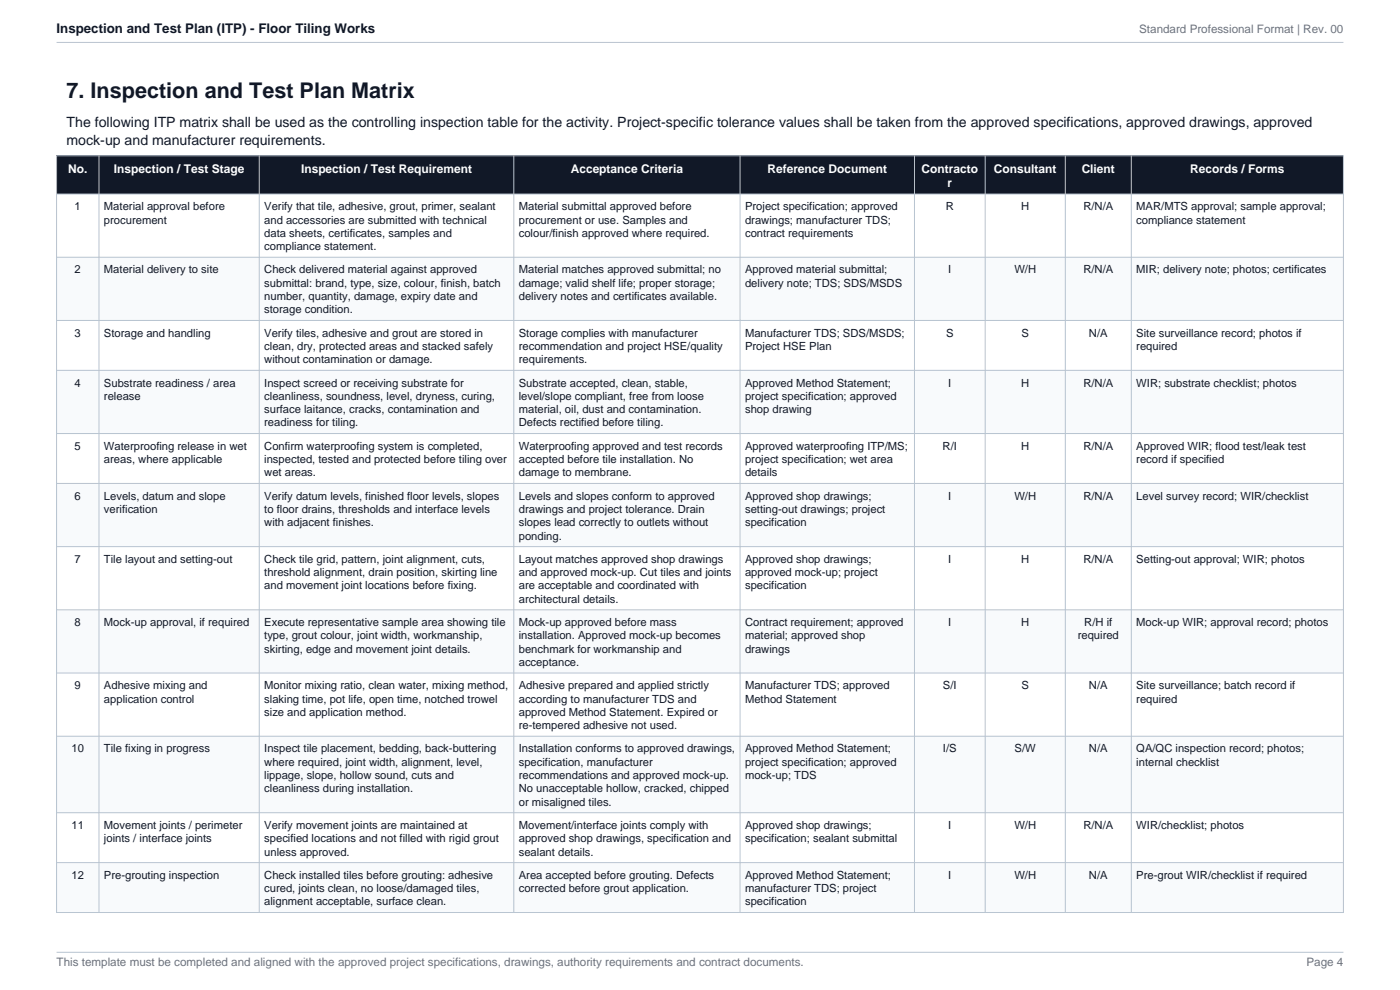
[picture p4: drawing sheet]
<svg xmlns="http://www.w3.org/2000/svg" width="297mm" height="210mm" viewBox="0 0 297 210" stroke-linecap="round" stroke-linejoin="round" font-family="sans-serif">
<defs><g id="words">
<text font-size="4.6" fill="#111827" x="14.1" y="20.7">7. Inspection and Test Plan Matrix</text>
<g font-size="3" fill="#111827">
<text x="14.1" y="26.9">The following ITP matrix shall be used as the controlling inspection table for the activity. Project-specific tolerance values shall be taken from the approved specifications, approved drawings, approved</text>
<text x="14.1" y="30.8">mock-up and manufacturer requirements.</text>
</g>
<text font-size="2.8" fill="#111827" x="12" y="7">Inspection and Test Plan (ITP) - Floor Tiling Works</text>
<g font-size="2.5" fill="#6b7280">
<text x="241.7" y="7">Standard Professional Format | Rev. 00</text>
<text x="12" y="205">This template must be completed and aligned with the approved project specifications, drawings, authority requirements and contract documents.</text>
<text x="277.2" y="205">Page 4</text>
</g>
<g font-size="2.5" fill="#fff">
<text x="14.5" y="36.6">No.</text>
<text x="24.2" y="36.6">Inspection / Test Stage</text>
<text x="63.9" y="36.6">Inspection / Test Requirement</text>
<text x="121.1" y="36.6">Acceptance Criteria</text>
<text x="162.8" y="36.6">Reference Document</text>
<text x="195.5" y="36.6">Contracto</text>
<text x="201" y="39.6">r</text>
<text x="210.9" y="36.6">Consultant</text>
<text x="229.5" y="36.6">Client</text>
<text x="252.5" y="36.6">Records / Forms</text>
</g>
<g font-size="2.4" fill="#111827">
<text x="15.8" y="44.6">1</text>
<text x="22.1" y="44.6">Material approval before</text>
<text x="22.1" y="47.4">procurement</text>
<text x="56.1" y="44.6">Verify that tile, adhesive, grout, primer, sealant</text>
<text x="56.1" y="47.4">and accessories are submitted with technical</text>
<text x="110.1" y="44.6">Material submittal approved before</text>
<text x="110.1" y="47.4">procurement or use. Samples and</text>
<text x="158.1" y="44.6">Project specification; approved</text>
<text x="158.1" y="47.4">drawings; manufacturer TDS;</text>
<text x="200.6" y="44.6">R</text>
<text x="216.6" y="44.6">H</text>
<text x="229.8" y="44.6">R/N/A</text>
<text x="241.1" y="44.6">MAR/MTS approval; sample approval;</text>
<text x="241.1" y="47.4">compliance statement</text>
<text x="56.1" y="50.2">data sheets, certificates, samples and</text>
<text x="56.1" y="53.1">compliance statement.</text>
<text x="110.1" y="50.2">colour/finish approved where required.</text>
<text x="158.1" y="50.2">contract requirements</text>
<text x="15.8" y="58">2</text>
<text x="22.1" y="58">Material delivery to site</text>
<text x="56.1" y="58">Check delivered material against approved</text>
<text x="110.1" y="58">Material matches approved submittal; no</text>
<text x="158.1" y="58">Approved material submittal;</text>
<text x="201.2" y="58">I</text>
<text x="215.2" y="58">W/H</text>
<text x="229.8" y="58">R/N/A</text>
<text x="241.1" y="58">MIR; delivery note; photos; certificates</text>
<text x="56.1" y="60.8">submittal: brand, type, size, colour, finish, batch</text>
<text x="56.1" y="63.7">number, quantity, damage, expiry date and</text>
<text x="110.1" y="60.8">damage; valid shelf life; proper storage;</text>
<text x="110.1" y="63.7">delivery notes and certificates available.</text>
<text x="158.1" y="60.8">delivery note; TDS; SDS/MSDS</text>
<text x="15.8" y="71.4">3</text>
<text x="22.1" y="71.4">Storage and handling</text>
<text x="56.1" y="66.5">storage condition.</text>
<text x="56.1" y="71.4">Verify tiles, adhesive and grout are stored in</text>
<text x="110.1" y="71.4">Storage complies with manufacturer</text>
<text x="158.1" y="71.4">Manufacturer TDS; SDS/MSDS;</text>
<text x="200.7" y="71.4">S</text>
<text x="216.7" y="71.4">S</text>
<text x="231" y="71.4">N/A</text>
<text x="241.1" y="71.4">Site surveillance record; photos if</text>
<text x="56.1" y="74.2">clean, dry, protected areas and stacked safely</text>
<text x="56.1" y="77.1">without contamination or damage.</text>
<text x="110.1" y="74.2">recommendation and project HSE/quality</text>
<text x="110.1" y="77.1">requirements.</text>
<text x="158.1" y="74.2">Project HSE Plan</text>
<text x="241.1" y="74.2">required</text>
<text x="15.8" y="82">4</text>
<text x="22.1" y="82">Substrate readiness / area</text>
<text x="56.1" y="82">Inspect screed or receiving substrate for</text>
<text x="110.1" y="82">Substrate accepted, clean, stable,</text>
<text x="158.1" y="82">Approved Method Statement;</text>
<text x="201.2" y="82">I</text>
<text x="216.6" y="82">H</text>
<text x="229.8" y="82">R/N/A</text>
<text x="241.1" y="82">WIR; substrate checklist; photos</text>
<text x="22.1" y="84.8">release</text>
<text x="56.1" y="84.8">cleanliness, soundness, level, dryness, curing,</text>
<text x="56.1" y="87.6">surface laitance, cracks, contamination and</text>
<text x="110.1" y="84.8">level/slope compliant, free from loose</text>
<text x="110.1" y="87.6">material, oil, dust and contamination.</text>
<text x="158.1" y="84.8">project specification; approved</text>
<text x="158.1" y="87.6">shop drawing</text>
<text x="15.8" y="95.4">5</text>
<text x="22.1" y="95.4">Waterproofing release in wet</text>
<text x="56.1" y="90.5">readiness for tiling.</text>
<text x="56.1" y="95.4">Confirm waterproofing system is completed,</text>
<text x="110.1" y="90.5">Defects rectified before tiling.</text>
<text x="110.1" y="95.4">Waterproofing approved and test records</text>
<text x="158.1" y="95.4">Approved waterproofing ITP/MS;</text>
<text x="200" y="95.4">R/I</text>
<text x="216.6" y="95.4">H</text>
<text x="229.8" y="95.4">R/N/A</text>
<text x="241.1" y="95.4">Approved WIR; flood test/leak test</text>
<text x="22.1" y="98.2">areas, where applicable</text>
<text x="56.1" y="98.2">inspected, tested and protected before tiling over</text>
<text x="56.1" y="101">wet areas.</text>
<text x="110.1" y="98.2">accepted before tile installation. No</text>
<text x="110.1" y="101">damage to membrane.</text>
<text x="158.1" y="98.2">project specification; wet area</text>
<text x="158.1" y="101">details</text>
<text x="241.1" y="98.2">record if specified</text>
<text x="15.8" y="106">6</text>
<text x="22.1" y="106">Levels, datum and slope</text>
<text x="56.1" y="106">Verify datum levels, finished floor levels, slopes</text>
<text x="110.1" y="106">Levels and slopes conform to approved</text>
<text x="158.1" y="106">Approved shop drawings;</text>
<text x="201.2" y="106">I</text>
<text x="215.2" y="106">W/H</text>
<text x="229.8" y="106">R/N/A</text>
<text x="241.1" y="106">Level survey record; WIR/checklist</text>
<text x="22.1" y="108.8">verification</text>
<text x="56.1" y="108.8">to floor drains, thresholds and interface levels</text>
<text x="56.1" y="111.6">with adjacent finishes.</text>
<text x="110.1" y="108.8">drawings and project tolerance. Drain</text>
<text x="110.1" y="111.6">slopes lead correctly to outlets without</text>
<text x="158.1" y="108.8">setting-out drawings; project</text>
<text x="158.1" y="111.6">specification</text>
<text x="15.8" y="119.4">7</text>
<text x="22.1" y="119.4">Tile layout and setting-out</text>
<text x="56.1" y="119.4">Check tile grid, pattern, joint alignment, cuts,</text>
<text x="110.1" y="114.5">ponding.</text>
<text x="110.1" y="119.4">Layout matches approved shop drawings</text>
<text x="158.1" y="119.4">Approved shop drawings;</text>
<text x="201.2" y="119.4">I</text>
<text x="216.6" y="119.4">H</text>
<text x="229.8" y="119.4">R/N/A</text>
<text x="241.1" y="119.4">Setting-out approval; WIR; photos</text>
<text x="56.1" y="122.2">threshold alignment, drain position, skirting line</text>
<text x="56.1" y="125">and movement joint locations before fixing.</text>
<text x="110.1" y="122.2">and approved mock-up. Cut tiles and joints</text>
<text x="110.1" y="125">are acceptable and coordinated with</text>
<text x="158.1" y="122.2">approved mock-up; project</text>
<text x="158.1" y="125">specification</text>
<text x="110.1" y="127.9">architectural details.</text>
<text x="15.8" y="132.8">8</text>
<text x="22.1" y="132.8">Mock-up approval, if required</text>
<text x="56.1" y="132.8">Execute representative sample area showing tile</text>
<text x="56.1" y="135.6">type, grout colour, joint width, workmanship,</text>
<text x="110.1" y="132.8">Mock-up approved before mass</text>
<text x="110.1" y="135.6">installation. Approved mock-up becomes</text>
<text x="158.1" y="132.8">Contract requirement; approved</text>
<text x="158.1" y="135.6">material; approved shop</text>
<text x="201.2" y="132.8">I</text>
<text x="216.6" y="132.8">H</text>
<text x="228.6" y="135.6">required</text>
<text x="230" y="132.8">R/H if</text>
<text x="241.1" y="132.8">Mock-up WIR; approval record; photos</text>
<text x="56.1" y="138.4">skirting, edge and movement joint details.</text>
<text x="110.1" y="138.4">benchmark for workmanship and</text>
<text x="110.1" y="141.3">acceptance.</text>
<text x="158.1" y="138.4">drawings</text>
<text x="15.8" y="146.2">9</text>
<text x="22.1" y="146.2">Adhesive mixing and</text>
<text x="22.1" y="149">application control</text>
<text x="56.1" y="146.2">Monitor mixing ratio, clean water, mixing method,</text>
<text x="56.1" y="149">slaking time, pot life, open time, notched trowel</text>
<text x="110.1" y="146.2">Adhesive prepared and applied strictly</text>
<text x="110.1" y="149">according to manufacturer TDS and</text>
<text x="158.1" y="146.2">Manufacturer TDS; approved</text>
<text x="158.1" y="149">Method Statement</text>
<text x="200" y="146.2">S/I</text>
<text x="216.7" y="146.2">S</text>
<text x="231" y="146.2">N/A</text>
<text x="241.1" y="146.2">Site surveillance; batch record if</text>
<text x="241.1" y="149">required</text>
<text x="56.1" y="151.8">size and application method.</text>
<text x="110.1" y="151.8">approved Method Statement. Expired or</text>
<text x="110.1" y="154.7">re-tempered adhesive not used.</text>
<text x="15.2" y="159.6">10</text>
<text x="22.1" y="159.6">Tile fixing in progress</text>
<text x="56.1" y="159.6">Inspect tile placement, bedding, back-buttering</text>
<text x="110.1" y="159.6">Installation conforms to approved drawings,</text>
<text x="158.1" y="159.6">Approved Method Statement;</text>
<text x="200" y="159.6">I/S</text>
<text x="215.3" y="159.6">S/W</text>
<text x="231" y="159.6">N/A</text>
<text x="241.1" y="159.6">QA/QC inspection record; photos;</text>
<text x="56.1" y="162.4">where required, joint width, alignment, level,</text>
<text x="56.1" y="165.3">lippage, slope, hollow sound, cuts and</text>
<text x="110.1" y="162.4">specification, manufacturer</text>
<text x="110.1" y="165.3">recommendations and approved mock-up.</text>
<text x="158.1" y="162.4">project specification; approved</text>
<text x="158.1" y="165.3">mock-up; TDS</text>
<text x="241.1" y="162.4">internal checklist</text>
<text x="56.1" y="168.1">cleanliness during installation.</text>
<text x="110.1" y="168.1">No unacceptable hollow, cracked, chipped</text>
<text x="110.1" y="170.9">or misaligned tiles.</text>
<text x="15.2" y="175.8">11</text>
<text x="22.1" y="175.8">Movement joints / perimeter</text>
<text x="22.1" y="178.7">joints / interface joints</text>
<text x="56.1" y="175.8">Verify movement joints are maintained at</text>
<text x="56.1" y="178.7">specified locations and not filled with rigid grout</text>
<text x="110.1" y="175.8">Movement/interface joints comply with</text>
<text x="110.1" y="178.7">approved shop drawings, specification and</text>
<text x="158.1" y="175.8">Approved shop drawings;</text>
<text x="158.1" y="178.7">specification; sealant submittal</text>
<text x="201.2" y="175.8">I</text>
<text x="215.2" y="175.8">W/H</text>
<text x="229.8" y="175.8">R/N/A</text>
<text x="241.1" y="175.8">WIR/checklist; photos</text>
<text x="56.1" y="181.5">unless approved.</text>
<text x="110.1" y="181.5">sealant details.</text>
<text x="15.2" y="186.4">12</text>
<text x="22.1" y="186.4">Pre-grouting inspection</text>
<text x="56.1" y="186.4">Check installed tiles before grouting: adhesive</text>
<text x="56.1" y="189.2">cured, joints clean, no loose/damaged tiles,</text>
<text x="110.1" y="186.4">Area accepted before grouting. Defects</text>
<text x="110.1" y="189.2">corrected before grout application.</text>
<text x="158.1" y="186.4">Approved Method Statement;</text>
<text x="158.1" y="189.2">manufacturer TDS; project</text>
<text x="201.2" y="186.4">I</text>
<text x="215.2" y="186.4">W/H</text>
<text x="231" y="186.4">N/A</text>
<text x="241.1" y="186.4">Pre-grout WIR/checklist if required</text>
<text x="56.1" y="192.1">alignment acceptable, surface clean.</text>
<text x="158.1" y="192.1">specification</text>
</g>
</g></defs>
<path d="M12 9h273M12 202h273" fill="none" stroke="#b7c3d0" stroke-width=".21"/>
<path d="M12 33h273v8.2h-273z" fill-rule="evenodd" fill="#111827"/>
<path d="M12 41.2h273v13.4h-273z" fill-rule="evenodd" fill="#fff"/>
<path d="M12 54.6h273v13.4h-273z" fill-rule="evenodd" fill="#f8fafc"/>
<path d="M12 68h273v10.6h-273z" fill-rule="evenodd" fill="#fff"/>
<path d="M12 78.6h273v13.4h-273z" fill-rule="evenodd" fill="#f8fafc"/>
<path d="M12 92h273v10.5h-273z" fill-rule="evenodd" fill="#fff"/>
<path d="M12 102.5h273v13.5h-273z" fill-rule="evenodd" fill="#f8fafc"/>
<path d="M12 116h273v13.4h-273z" fill-rule="evenodd" fill="#fff"/>
<path d="M12 129.4h273v13.4h-273z" fill-rule="evenodd" fill="#f8fafc"/>
<path d="M12 142.8h273v13.4h-273z" fill-rule="evenodd" fill="#fff"/>
<path d="M12 156.2h273v16.2h-273z" fill-rule="evenodd" fill="#f8fafc"/>
<path d="M12 172.4h273v10.6h-273z" fill-rule="evenodd" fill="#fff"/>
<path d="M12 183h273v10.6h-273z" fill-rule="evenodd" fill="#f8fafc"/>
<g fill="none" stroke="#b7c3d0" stroke-width=".21">
<path d="M12 33h273v160.6h-273zM21 33v160.6M55 33v160.6M109 33v160.6M157 33v160.6M194 33v160.6M209 33v160.6M226 33v160.6M240 33v160.6M12 41.2h273M12 54.6h273M12 68h273"/>
<path d="M12 78.6h273M12 92h273M12 102.5h273M12 116h273M12 129.4h273M12 142.8h273M12 156.2h273M12 172.4h273M12 183h273"/>
</g>
<use href="#words"/>
</svg>
